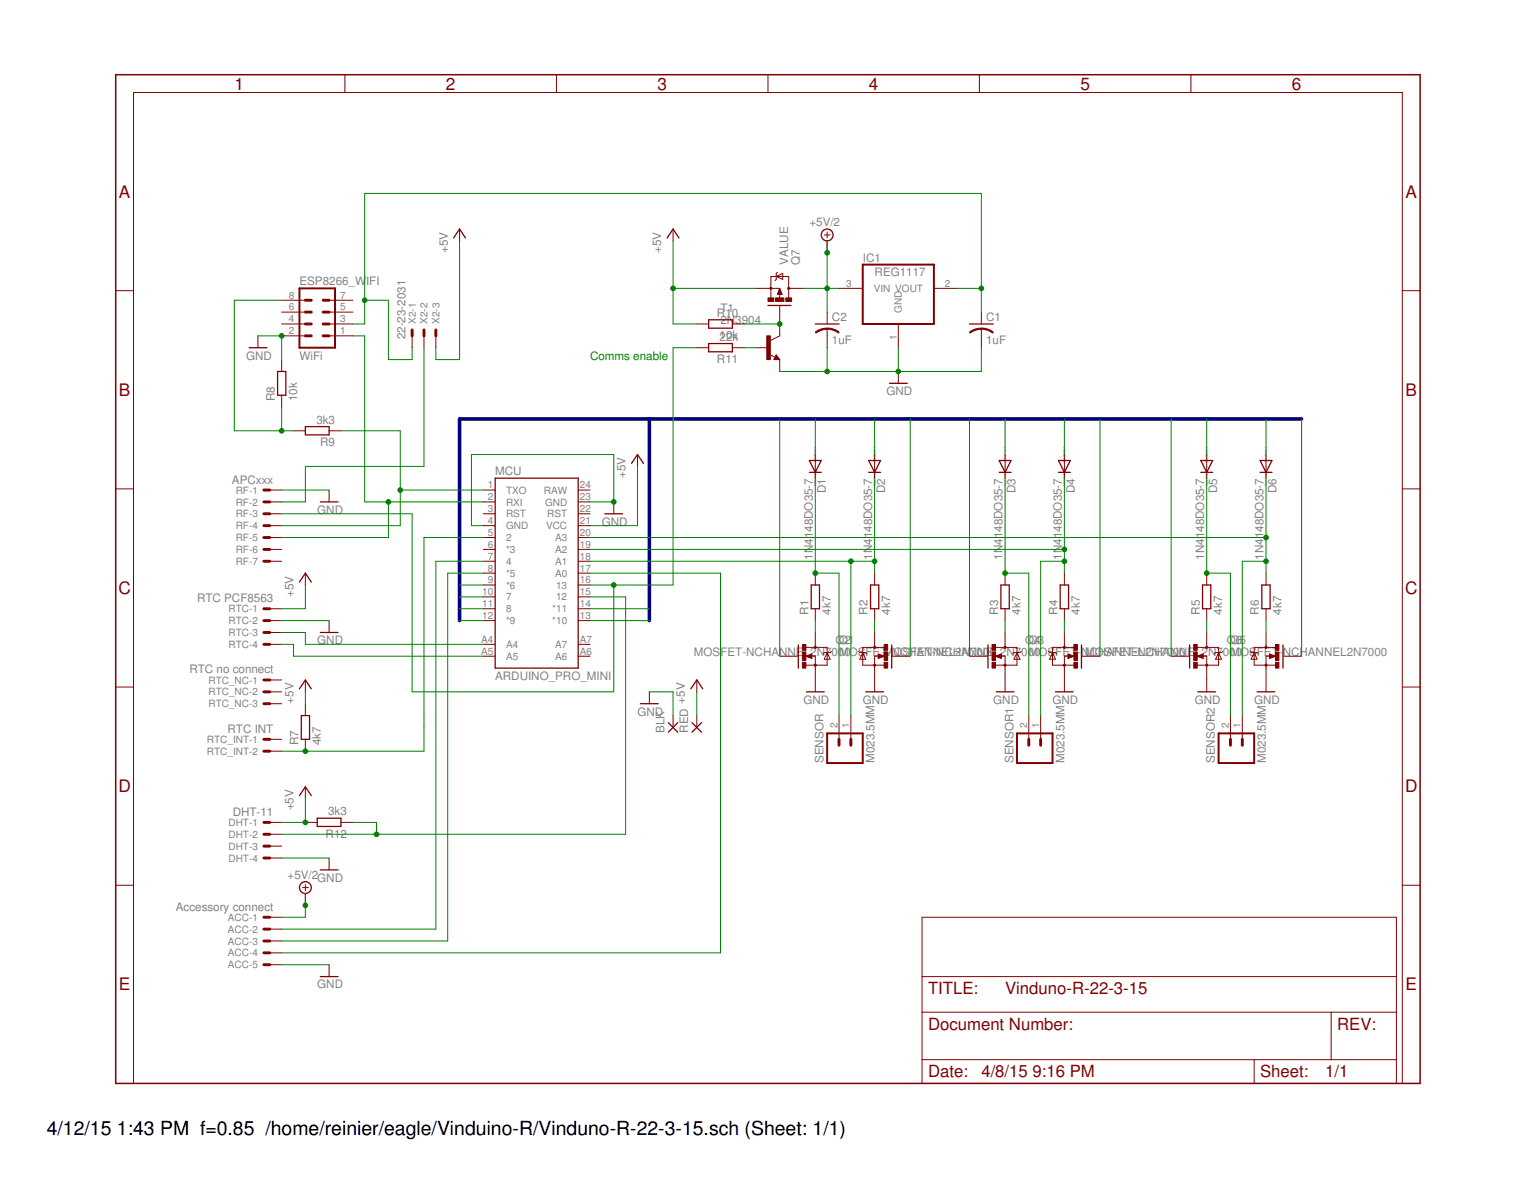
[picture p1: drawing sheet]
<svg xmlns="http://www.w3.org/2000/svg" width="279mm" height="216mm" viewBox="0 0 279 216" stroke-linecap="round" stroke-linejoin="round" font-family="sans-serif">
<defs><g id="words">
<g font-size="3.5">
<text x="8.5" y="206.4">4/12/15</text>
<text x="21.3" y="206.4">1:43 PM f=0.85 /home/reinier/eagle/Vinduino-R/Vinduno-R-22-3-15.sch (Sheet: 1/1)</text>
</g>
<g font-size="3.1" fill="#800000">
<text x="42.7" y="16.3">1</text>
<text x="81.2" y="16.3">2</text>
<text x="119.7" y="16.3">3</text>
<text x="158.2" y="16.3">4</text>
<text x="196.6" y="16.3">5</text>
<text x="235.1" y="16.3">6</text>
<text x="21.6" y="36">A</text>
<text x="255.8" y="36">A</text>
<text x="21.6" y="72">B</text>
<text x="255.8" y="72">B</text>
<text x="21.6" y="108">C</text>
<text x="255.8" y="108">C</text>
<text x="21.6" y="144.1">D</text>
<text x="255.8" y="144.1">D</text>
<text x="21.6" y="180.1">E</text>
<text x="255.8" y="180.1">E</text>
</g>
<g font-size="3" fill="#800000">
<text x="168.9" y="180.9">TITLE:</text>
<text x="182.9" y="180.9">Vinduno-R-22-3-15</text>
<text x="168.9" y="187.3">Document Number:</text>
<text x="243.4" y="187.3">REV:</text>
<text x="168.9" y="196">Date:</text>
<text x="178.6" y="196">4/8/15</text>
<text x="187.9" y="196">9:16 PM</text>
<text x="229.4" y="196">Sheet:</text>
<text x="241.2" y="196">1/1</text>
</g>
<g font-size="2.1" fill="#808080">
<text x="147.3" y="41.1">+5V/2</text>
<text x="81.5" y="46" transform="rotate(-90 81.5 46)">+5V</text>
<text x="120.3" y="46" transform="rotate(-90 120.3 46)">+5V</text>
<text x="157" y="47.6">IC1</text>
<text x="54.5" y="51.8">ESP8266_W</text>
<text x="66.6" y="51.8">IFI</text>
<text x="143.4" y="48.1" transform="rotate(-90 143.4 48.1)">VALUE</text>
<text x="145.6" y="48.1" transform="rotate(-90 145.6 48.1)">Q7</text>
<text x="159.2" y="50.3">REG1117</text>
<text x="130.5" y="57.7">R10</text>
<text x="131.1" y="58.9">2N3904</text>
<text x="131.1" y="56.8">T1</text>
<text x="151.4" y="58.4">C2</text>
<text x="179.5" y="58.4">C1</text>
<text x="44.8" y="65.4">GND</text>
<text x="54.5" y="65.4">WiFi</text>
<text x="73.8" y="61.7" transform="rotate(-90 73.8 61.7)">22-23-2031</text>
<text x="131" y="61.7">10k</text>
<text x="131" y="61.9">22</text>
<text x="151.4" y="62.5">1uF</text>
<text x="179.5" y="62.5">1uF</text>
<text x="130.5" y="66">R11</text>
<text x="161.4" y="71.9">GND</text>
<text x="50" y="73" transform="rotate(-90 50 73)">R8</text>
<text x="54.1" y="73" transform="rotate(-90 54.1 73)">10k</text>
<text x="57.6" y="77">3k3</text>
<text x="58.3" y="81.1">R9</text>
<text x="42.2" y="88">APCxxx</text>
<text x="90.1" y="86.3">MCU</text>
<text x="113.9" y="87" transform="rotate(-90 113.9 87)">+5V</text>
<text x="150.3" y="89.7" transform="rotate(-90 150.3 89.7)">D1</text>
<text x="161.1" y="89.7" transform="rotate(-90 161.1 89.7)">D2</text>
<text x="184.9" y="89.7" transform="rotate(-90 184.9 89.7)">D3</text>
<text x="195.7" y="89.7" transform="rotate(-90 195.7 89.7)">D4</text>
<text x="221.6" y="89.7" transform="rotate(-90 221.6 89.7)">D5</text>
<text x="232.3" y="89.7" transform="rotate(-90 232.3 89.7)">D6</text>
<text x="57.8" y="93.5">GND</text>
<text x="109.6" y="95.6">GND</text>
<text x="147.9" y="101.8" transform="rotate(-90 147.9 101.8)">1N4148DO35-7</text>
<text x="158.7" y="101.8" transform="rotate(-90 158.7 101.8)">1N4148DO35-7</text>
<text x="182.5" y="101.8" transform="rotate(-90 182.5 101.8)">1N4148DO35-7</text>
<text x="193.3" y="101.8" transform="rotate(-90 193.3 101.8)">1N4148DO35-7</text>
<text x="219.2" y="101.8" transform="rotate(-90 219.2 101.8)">1N4148DO35-7</text>
<text x="230" y="101.8" transform="rotate(-90 230 101.8)">1N4148DO35-7</text>
<text x="35.9" y="109.5">RTC PCF8563</text>
<text x="53.4" y="108.6" transform="rotate(-90 53.4 108.6)">+5V</text>
<text x="147.1" y="111.8" transform="rotate(-90 147.1 111.8)">R1</text>
<text x="151.2" y="111.8" transform="rotate(-90 151.2 111.8)">4k7</text>
<text x="157.9" y="111.8" transform="rotate(-90 157.9 111.8)">R2</text>
<text x="162" y="111.8" transform="rotate(-90 162 111.8)">4k7</text>
<text x="181.7" y="111.8" transform="rotate(-90 181.7 111.8)">R3</text>
<text x="185.8" y="111.8" transform="rotate(-90 185.8 111.8)">4k7</text>
<text x="192.5" y="111.8" transform="rotate(-90 192.5 111.8)">R4</text>
<text x="196.5" y="111.8" transform="rotate(-90 196.5 111.8)">4k7</text>
<text x="218.4" y="111.8" transform="rotate(-90 218.4 111.8)">R5</text>
<text x="222.4" y="111.8" transform="rotate(-90 222.4 111.8)">4k7</text>
<text x="229.2" y="111.8" transform="rotate(-90 229.2 111.8)">R6</text>
<text x="233.2" y="111.8" transform="rotate(-90 233.2 111.8)">4k7</text>
<text x="57.8" y="117.2">GND</text>
<text x="126.3" y="119.4">MOSFET-NCHANNEL2N7000</text>
<text x="152.7" y="119.4">MOS</text>
<text x="152.7" y="117.2">Q21</text>
<text x="157.5" y="119.4">FETM</text>
<text x="161.5" y="119.4">-NCHANNEL2N700</text>
<text x="162.6" y="119.4">OSFET-NCHANNE0L2N7000</text>
<text x="187.3" y="119.4">MOS</text>
<text x="187.3" y="117.2">Q43</text>
<text x="192.1" y="119.4">FET-NMOSFET-NCHANNEL2N7000</text>
<text x="198.3" y="119.4">CHANNEL2N7000</text>
<text x="224" y="119.4">MOS</text>
<text x="224" y="117.2">Q65</text>
<text x="228.8" y="119.4">FET-NCHANNEL2N7000</text>
<text x="34.5" y="122.5">RTC no connect</text>
<text x="90.1" y="123.7">ARDUINO_PRO_MINI</text>
<text x="53.4" y="128" transform="rotate(-90 53.4 128)">+5V</text>
<text x="116" y="130.2">GND</text>
<text x="124.7" y="128" transform="rotate(-90 124.7 128)">+5V</text>
<text x="146.2" y="128">GND</text>
<text x="157" y="128">GND</text>
<text x="180.8" y="128">GND</text>
<text x="191.6" y="128">GND</text>
<text x="217.5" y="128">GND</text>
<text x="228.3" y="128">GND</text>
<text x="41.4" y="133.3">RTC INT</text>
<text x="54.3" y="135.5" transform="rotate(-90 54.3 135.5)">R7</text>
<text x="58.4" y="135.5" transform="rotate(-90 58.4 135.5)">4k7</text>
<text x="120.9" y="133.3" transform="rotate(-90 120.9 133.3)">BLK</text>
<text x="125.2" y="133.3" transform="rotate(-90 125.2 133.3)">RED</text>
<text x="149.9" y="138.8" transform="rotate(-90 149.9 138.8)">SENSOR</text>
<text x="159.2" y="138.8" transform="rotate(-90 159.2 138.8)">M023.5MM</text>
<text x="184.5" y="138.8" transform="rotate(-90 184.5 138.8)">SENSOR1</text>
<text x="193.7" y="138.8" transform="rotate(-90 193.7 138.8)">M023.5MM</text>
<text x="221.2" y="138.8" transform="rotate(-90 221.2 138.8)">SENSOR2</text>
<text x="230.4" y="138.8" transform="rotate(-90 230.4 138.8)">M023.5MM</text>
<text x="42.4" y="148.4">DHT-11</text>
<text x="53.4" y="147.4" transform="rotate(-90 53.4 147.4)">+5V</text>
<text x="59.7" y="148.3">3k3</text>
<text x="59.3" y="152.4">R12</text>
<text x="52.4" y="159.8">+5V/2</text>
<text x="57.8" y="160.4">GND</text>
<text x="32" y="165.7">Accessory connect</text>
<text x="57.8" y="179.8">GND</text>
</g>
<text font-size="2.1" fill="#008000" x="107.4" y="65.4">Comms enable</text>
<g font-size="1.8" fill="#808080">
<text x="154" y="52.1">3</text>
<text x="159" y="53.1">VIN VOUT</text>
<text x="172" y="52.1">2</text>
<text x="52.6" y="58.6">4</text>
<text x="52.6" y="56.5">6</text>
<text x="52.6" y="54.3">8</text>
<text x="61.9" y="58.6">3</text>
<text x="61.9" y="56.5">5</text>
<text x="61.9" y="54.3">7</text>
<text x="75.7" y="58.9" transform="rotate(-90 75.7 58.9)">X2-1</text>
<text x="77.8" y="58.9" transform="rotate(-90 77.8 58.9)">X2-2</text>
<text x="80" y="58.9" transform="rotate(-90 80 58.9)">X2-3</text>
<text x="164.2" y="56.9" transform="rotate(-90 164.2 56.9)">GND</text>
<text x="52.6" y="60.8">2</text>
<text x="61.9" y="60.8">1</text>
<text x="163.2" y="61.9" transform="rotate(-90 163.2 61.9)">1</text>
<text x="42.9" y="89.8">RF-1</text>
<text x="88.8" y="88.8">1</text>
<text x="92.1" y="89.8">TXO</text>
<text x="99" y="89.8">RAW</text>
<text x="105.5" y="88.8">24</text>
<text x="42.9" y="91.9">RF-2</text>
<text x="42.9" y="94.1">RF-3</text>
<text x="88.8" y="95.3">4</text>
<text x="88.8" y="93.2">3</text>
<text x="88.8" y="91">2</text>
<text x="92.1" y="94.1">RST</text>
<text x="92.1" y="91.9">RXI</text>
<text x="99.2" y="91.9">GND</text>
<text x="99.6" y="94.1">RST</text>
<text x="105.5" y="91">23</text>
<text x="105.5" y="93.2">22</text>
<text x="105.5" y="95.3">21</text>
<text x="42.9" y="96.3">RF-4</text>
<text x="42.9" y="98.4">RF-5</text>
<text x="42.9" y="100.6">RF-6</text>
<text x="88.8" y="97.5">5</text>
<text x="88.8" y="99.6">6</text>
<text x="88.8" y="101.8">7</text>
<text x="92.1" y="98.4">2</text>
<text x="92.1" y="100.6">*3</text>
<text x="92.1" y="96.3">GND</text>
<text x="99.4" y="96.3">VCC</text>
<text x="101" y="100.6">A2</text>
<text x="101" y="98.4">A3</text>
<text x="105.5" y="101.8">18</text>
<text x="105.5" y="99.6">19</text>
<text x="105.5" y="97.5">20</text>
<text x="42.9" y="102.7">RF-7</text>
<text x="88.8" y="103.9">8</text>
<text x="88.8" y="106.1">9</text>
<text x="92.1" y="102.7">4</text>
<text x="92.1" y="104.9">*5</text>
<text x="92.1" y="107.1">*6</text>
<text x="101" y="104.9">A0</text>
<text x="101" y="102.7">A1</text>
<text x="101.2" y="107.1">13</text>
<text x="105.5" y="106.1">16</text>
<text x="105.5" y="103.9">17</text>
<text x="41.6" y="111.4">RTC-1</text>
<text x="41.6" y="113.5">RTC-2</text>
<text x="87.8" y="108.3">10</text>
<text x="87.8" y="110.4">11</text>
<text x="87.8" y="112.6">12</text>
<text x="92.1" y="109.2">7</text>
<text x="92.1" y="111.4">8</text>
<text x="92.1" y="113.5">*9</text>
<text x="100.5" y="113.5">*10</text>
<text x="100.5" y="111.4">*11</text>
<text x="101.2" y="109.2">12</text>
<text x="105.5" y="112.6">13</text>
<text x="105.5" y="110.4">14</text>
<text x="105.5" y="108.3">15</text>
<text x="41.6" y="115.7">RTC-3</text>
<text x="41.6" y="117.8">RTC-4</text>
<text x="87.6" y="116.9">A4</text>
<text x="87.6" y="119.1">A5</text>
<text x="92.1" y="117.8">A4</text>
<text x="101" y="117.8">A7</text>
<text x="105.5" y="116.9">A7</text>
<text x="105.5" y="119.1">A6</text>
<text x="38" y="124.3">RTC_NC-1</text>
<text x="92.1" y="120">A5</text>
<text x="101" y="120">A6</text>
<text x="38" y="126.5">RTC_NC-2</text>
<text x="38" y="128.6">RTC_NC-3</text>
<text x="37.7" y="135.1">RTC_INT-1</text>
<text x="37.7" y="137.3">RTC_INT-2</text>
<text x="152.4" y="132.5" transform="rotate(-90 152.4 132.5)">2</text>
<text x="154.6" y="132.5" transform="rotate(-90 154.6 132.5)">1</text>
<text x="187" y="132.5" transform="rotate(-90 187 132.5)">2</text>
<text x="189.1" y="132.5" transform="rotate(-90 189.1 132.5)">1</text>
<text x="223.7" y="132.5" transform="rotate(-90 223.7 132.5)">2</text>
<text x="225.8" y="132.5" transform="rotate(-90 225.8 132.5)">1</text>
<text x="41.6" y="150.2">DHT-1</text>
<text x="41.6" y="152.4">DHT-2</text>
<text x="41.6" y="154.5">DHT-3</text>
<text x="41.6" y="156.7">DHT-4</text>
<text x="41.5" y="167.5">ACC-1</text>
<text x="41.5" y="169.7">ACC-2</text>
<text x="41.5" y="171.8">ACC-3</text>
<text x="41.5" y="174">ACC-4</text>
<text x="41.5" y="176.1">ACC-5</text>
</g>
<g font-size=".5" fill="#800080">
<text x="148.6" y="88.4" transform="rotate(-90 148.6 88.4)">SpiceOrder 2</text>
<text x="148.6" y="84.1" transform="rotate(-90 148.6 84.1)">SpiceOrder 1</text>
<text x="159.4" y="88.4" transform="rotate(-90 159.4 88.4)">SpiceOrder 2</text>
<text x="159.4" y="84.1" transform="rotate(-90 159.4 84.1)">SpiceOrder 1</text>
<text x="183.1" y="88.4" transform="rotate(-90 183.1 88.4)">SpiceOrder 2</text>
<text x="183.1" y="84.1" transform="rotate(-90 183.1 84.1)">SpiceOrder 1</text>
<text x="193.9" y="88.4" transform="rotate(-90 193.9 88.4)">SpiceOrder 2</text>
<text x="193.9" y="84.1" transform="rotate(-90 193.9 84.1)">SpiceOrder 1</text>
<text x="219.8" y="88.4" transform="rotate(-90 219.8 88.4)">SpiceOrder 2</text>
<text x="219.8" y="84.1" transform="rotate(-90 219.8 84.1)">SpiceOrder 1</text>
<text x="230.6" y="88.4" transform="rotate(-90 230.6 88.4)">SpiceOrder 2</text>
<text x="230.6" y="84.1" transform="rotate(-90 230.6 84.1)">SpiceOrder 1</text>
</g>
</g></defs>
<g fill="none" stroke="#800000" stroke-width=".23">
<path d="M82.6 43.3l1.1-1.6 1 1.6M121.4 43.3l1.1-1.6 1.1 1.6M129 58.2h4.3v1.5h-4.3zM139.8 55.6h4.2M148.4 58.9h4.3M176.5 58.9h4.3M45.3 63.2h3.3M50.5 67.6h1.5v4.3h-1.5zM55.6 77.6h4.3v1.5h-4.3zM129 62.5h4.3v1.5h-4.3zM141.3 65l.1 .2h-.3l.2-.5 .4 .6h-.6M161.9 69.7h3.2"/>
<path d="M58.3 91.3h3.2M90.1 87h15.1v34.5h-15.1zM110.1 93.5h3.2M115 84.3l1-1.6 1.1 1.6M147.3 85.9h2.2M147.3 83.8h2.2l-1.1 2.1zM158.1 83.8h2.2l-1.1 2.1zM158.1 85.9h2.2M181.9 85.9h2.1M181.9 83.8h2.1l-1.1 2.1zM192.7 85.9h2.1M192.7 83.8h2.1l-1.1 2.1z"/>
<path d="M218.6 85.9h2.1M218.6 83.8h2.1l-1.1 2.1zM229.4 85.9h2.1M229.4 83.8h2.1l-1.1 2.1zM54.5 105.9l1.1-1.7 1.1 1.7M58.3 115h3.2M145.3 117.3v4.2M147.7 106.4h1.5v4.3h-1.5zM158.5 106.4h1.5v4.3h-1.5zM162.3 117.3v4.2M179.8 117.3v4.2M182.2 106.4h1.5v4.3h-1.5z"/>
<path d="M193 106.4h1.5v4.3h-1.5zM196.8 117.3v4.2M216.5 117.3v4.2M218.9 106.4h1.5v4.3h-1.5zM229.7 106.4h1.5v4.3h-1.5zM233.5 117.3v4.2M54.5 125.3l1.1-1.6 1.1 1.6M54.8 130.2h1.5v4.3h-1.5zM116.6 128h3.2M121.6 131.4l1.8 1.8M123.4 131.4l-1.8 1.8M125.8 125.3l1-1.6 1.1 1.6"/>
<path d="M126 131.4l1.7 1.8M127.7 131.4l-1.7 1.8M146.8 125.8h3.2M157.6 125.8h3.2M181.3 125.8h3.3M192.1 125.8h3.2M218 125.8h3.3M228.8 125.8h3.3M54.5 144.7l1.1-1.6 1.1 1.6M57.7 148.8h4.4v1.5h-4.4zM58.3 158.2h3.2M58.3 177.6h3.2"/>
<circle cx="150.6" cy="42.7" r="1.08"/>
<circle cx="55.6" cy="161.4" r="1.08"/>
</g>
<g fill="none" stroke="#800000" stroke-width=".18">
<path d="M62.8 13.6v3.2M101.3 13.6v3.2M139.8 13.6v3.2M178.3 13.6v3.2M216.8 13.6v3.2M21.1 52.9h3.2M51.3 58.9h4.3M51.3 56.8h4.3M51.3 54.6h4.3M59.9 58.9h4.3M59.9 56.8h4.3M59.9 54.6h4.3"/>
<path d="M83.7 41.7v2.1M122.5 41.7v2.1M126.8 58.9h2.2M133.3 58.9h2.2M137.6 52.5h4.3M141.3 50.3l1.2-.6v1.1zM141.5 49.5l-.2 .2v1.1l-.2 .3M141.9 52.5l.5 1h-.9zM141.9 53.4v.8M141.9 55.7v5.4l-1.7 .9M143.6 52.5h2.6M143.6 54.2v-3.9h-3.3v3.9"/>
<path d="M150 42.7h1.1M150.6 42.2v1.1M150.6 43.8v2.2M150.6 56.8v2.1M150.6 59.8v3.4M152.7 52.5h4.3M163.5 58.9v4.3M170 52.5h4.3M178.6 56.8v2.1M178.6 59.8v3.4M255.2 52.9h3.3M46.9 61.1v2.1"/>
<path d="M51.3 61.1h4.3M51.3 65.4v2.2M51.3 71.9v2.1M53.4 78.4h2.2M59.9 61.1h4.3M59.9 78.4h2.2M75 61.1v2.1M77.2 61.1v2.1M79.3 61.1v2.1M126.8 63.2h2.2M133.3 63.2h2.2M137.6 63.2h2.2"/>
<path d="M140 64.5l1.1 .5M141.3 64.5l.6 .9h-1zM141.9 65.4v2.2M163.5 67.6v2.1M21.1 88.9h3.2M49.1 97.8h2.2M49.1 99.9h2.2M49.1 95.6h2.2M49.1 91.3h2.2M49.1 89.1h2.2M49.1 93.5h2.2M59.9 89.1v2.2"/>
<path d="M88 97.8h2.1M88 99.9h2.1M88 95.6h2.1M88 91.3h2.1M88 89.1h2.1M88 93.5h2.1M105.2 97.8h2.2M105.2 99.9h2.2M105.2 95.6h2.2M105.2 91.3h2.2M105.2 89.1h2.2M105.2 93.5h2.2"/>
<path d="M111.7 91.3v2.2M116 82.7v2.1M148.4 82.7v4.3M159.2 82.7v4.3M182.9 82.7v4.3M193.7 82.7v4.3M219.6 82.7v4.3M230.4 82.7v4.3M255.2 88.9h3.3M49.1 102.1h2.2M49.1 110.7h2.2M49.1 112.9h2.2"/>
<path d="M49.1 117.2h2.2M49.1 115h2.2M55.6 104.2v2.2M59.9 112.9v2.1M88 102.1h2.1M88 104.2h2.1M88 106.4h2.1M88 108.6h2.1M88 110.7h2.1M88 112.9h2.1M88 117.2h2.1M88 119.4h2.1"/>
<path d="M105.2 102.1h2.2M105.2 104.2h2.2M105.2 106.4h2.2M105.2 108.6h2.2M105.2 110.7h2.2M105.2 112.9h2.2M105.2 117.2h2.2M105.2 119.4h2.2M141.9 119.4h3.3M146.7 119.4l1.1-.5v.9zM146.7 117.8h3.9v3.2h-3.9M147.7 119.4h.7v6.4"/>
<path d="M148.4 104.2v2.2M148.4 110.7v2.2M148.4 115v2.8M150.6 118.7l.5 1.2h-1.1zM151.3 118.5l-.2 .2h-1.1l-.2 .2M156.3 118.5l.2 .2h1.1l.2 .2M157 118.7l.6 1.2h-1.1zM159.2 104.2v2.2M159.2 110.7v2.2M159.2 115v2.8M159.9 118.9l1 .5-1 .4zM160 119.4h-.8v6.4"/>
<path d="M160.9 117.8h-3.9v3.2h3.9M162.4 119.4h3.3M176.5 119.4h3.2M181.2 119.4l1.1-.5v.9zM181.3 117.8h3.8v3.2h-3.9M182.2 119.4h.7v6.4M182.9 104.2v2.2M182.9 110.7v2.2M182.9 115v2.8M185.1 118.7l.6 1.2h-1.1zM185.9 118.5l-.2 .2h-1.1l-.3 .2M190.8 118.5l.2 .2h1.1l.2 .2"/>
<path d="M191.6 118.7l.5 1.2h-1.1zM193.7 104.2v2.2M193.7 110.7v2.2M193.7 115v2.8M194.4 118.9l1.1 .5-1.1 .4zM194.5 119.4h-.8v6.4M195.5 117.8h-3.9v3.2h3.9M197 119.4h3.2M213.2 119.4h3.2M217.9 119.4l1.1-.5v.9zM217.9 117.8h3.9v3.2h-3.9M218.9 119.4h.7v6.4"/>
<path d="M219.6 104.2v2.2M219.6 110.7v2.2M219.6 115v2.8M221.8 118.7l.5 1.2h-1zM222.5 118.5l-.2 .2h-1l-.3 .2M227.5 118.5l.2 .2h1.1l.2 .2M228.3 118.7l.5 1.2h-1.1zM230.4 104.2v2.2M230.4 110.7v2.2M230.4 115v2.8M231.1 118.9l1.1 .5-1.1 .4zM231.2 119.4h-.8v6.4"/>
<path d="M232.1 117.8h-3.8v3.2h3.9M233.7 119.4h3.2M21.1 125h3.2M49.1 123.7h2.2M49.1 125.8h2.2M49.1 128h2.2M49.1 134.5h2.2M49.1 136.6h2.2M55.6 123.7v2.1M55.6 128v2.2M55.6 134.5v2.1M118.2 125.8v2.2"/>
<path d="M122.5 130.2v2.1M126.8 123.7v2.1M126.8 130.2v2.1M152.7 130.2v4.3M154.9 130.2v4.3M187.3 130.2v4.3M189.4 130.2v4.3M224 130.2v4.3M226.1 130.2v4.3M255.2 125h3.3M49.1 149.6h2.2M49.1 151.7h2.2"/>
<path d="M49.1 153.9h2.2M49.1 156.1h2.2M55.6 143.1v2.2M55.6 149.6h2.1M59.9 156.1v2.1M62.1 149.6h2.1M21.1 161h3.2M49.1 166.8h2.2M49.1 169h2.2M49.1 171.2h2.2M49.1 173.3h2.2M49.1 175.5h2.2"/>
<path d="M55.1 161.4h1M55.6 160.9v1.1M55.6 162.5v2.2M59.9 175.5v2.1M167.8 166.8h86.4v30.3h-86.4zM167.8 177.6h86.4M255.2 161h3.3M24.3 197.1v-180.3h230.9v180.3M167.8 184.1h86.4M167.8 192.7h86.4M228.3 192.7v4.4M242.3 184.1v8.6"/>
</g>
<g fill="none" stroke="#800000" stroke-width=".36">
<path d="M54.5 52.5h6.5v10.7h-6.5zM157 48.1h13v10.8h-13zM150.6 133.4h6.4v5.4h-6.4zM185.1 133.4h6.5v5.4h-6.5zM221.8 133.4h6.5v5.4h-6.5z"/>
<circle cx="140.3" cy="52.5" r=".11"/>
<circle cx="143.6" cy="52.5" r=".11"/>
<circle cx="148.4" cy="117.8" r=".11"/>
<circle cx="159.2" cy="117.8" r=".11"/>
<circle cx="182.9" cy="117.8" r=".11"/>
<circle cx="193.7" cy="117.8" r=".11"/>
<circle cx="219.6" cy="117.8" r=".11"/>
<circle cx="230.4" cy="117.8" r=".11"/>
<circle cx="148.4" cy="121" r=".11"/>
<circle cx="159.2" cy="121" r=".11"/>
<circle cx="182.9" cy="121" r=".11"/>
<circle cx="193.7" cy="121" r=".11"/>
<circle cx="219.6" cy="121" r=".11"/>
<circle cx="230.4" cy="121" r=".11"/>
</g>
<g fill="none" stroke="#800000" stroke-width=".53">
<path d="M55.6 56.8h1.1M55.6 58.9h1.1M55.6 54.6h1.1M58.8 56.8h1.1M58.8 58.9h1.1M58.8 54.6h1.1M55.6 61.1h1.1M58.8 61.1h1.1M75 60v1.1M77.2 60v1.1M79.3 60v1.1M48 89.1h1.1"/>
<path d="M48 91.3h1.1M48 93.5h1.1M48 95.6h1.1M48 97.8h1.1M48 99.9h1.1M48 110.7h1.1M48 112.9h1.1M48 115h1.1M48 117.2h1.1M48 102.1h1.1M48 123.7h1.1M48 125.8h1.1"/>
<path d="M48 128h1.1M48 134.5h1.1M48 136.6h1.1M152.7 134.5v1.1M154.9 134.5v1.1M187.3 134.5v1.1M189.4 134.5v1.1M224 134.5v1.1M226.1 134.5v1.1M48 149.6h1.1M48 151.7h1.1M48 153.9h1.1"/>
<path d="M48 156.1h1.1M48 166.8h1.1M48 169h1.1M48 171.2h1.1M48 173.3h1.1M48 175.5h1.1"/>
</g>
<path d="M21.1 13.6h237.4v183.5h-237.4zM141.9 53.2v.2h.3l-.3-.7-.2 .7M147.7 119.1l-.8 .3 .8 .2v-.2h-.3M160 119.1l.7 .3-.7 .2v-.2h.2M182.2 119.1l-.8 .3 .8 .2v-.2h-.2M194.5 119.1l.7 .3-.7 .2v-.2h.2M218.9 119.1l-.8 .3 .8 .2v-.2h-.2M231.2 119.1l.7 .3-.7 .2v-.2h.2" fill="none" stroke="#800000" stroke-width=".28"/>
<g fill="#800000" stroke="#800000" stroke-width=".18">
<path d="M146 120.5h.7v1h-.7z"/>
<path d="M146 117.2h.7v1.1h-.7z"/>
<path d="M146 118.6h.7v1.5h-.7z"/>
<path d="M160.9 120.5h.7v1h-.7z"/>
<path d="M160.9 117.2h.7v1.1h-.7z"/>
<path d="M160.9 118.6h.7v1.5h-.7z"/>
<path d="M180.6 120.5h.6v1h-.6z"/>
<path d="M180.6 117.2h.6v1.1h-.6z"/>
<path d="M180.6 118.6h.6v1.5h-.6z"/>
<path d="M195.5 120.5h.6v1h-.6z"/>
<path d="M195.5 117.2h.6v1.1h-.6z"/>
<path d="M195.5 118.6h.6v1.5h-.6z"/>
<path d="M217.3 120.5h.6v1h-.6z"/>
<path d="M217.3 117.2h.6v1.1h-.6z"/>
<path d="M217.3 118.6h.6v1.5h-.6z"/>
<path d="M232.2 120.5h.6v1h-.6z"/>
<path d="M232.2 117.2h.6v1.1h-.6z"/>
<path d="M232.2 118.6h.6v1.5h-.6z"/>
<path d="M139.8 54.2h1v.6h-1z"/>
<path d="M143 54.2h1.1v.6h-1.1z"/>
<path d="M141.2 54.2h1.5v.6h-1.5z"/>
<path d="M139.6 61.1h.6v4.3h-.6z"/>
</g>
<g fill="#800000" stroke="#800000" stroke-width=".18">
<path d="M178.6 59.7l1.2 .2 1 .5-.1 .2-.8-.5-1.3-.2z" fill-rule="evenodd"/>
<path d="M176.5 60.4l1-.5 1.1-.2v.2l-.8 .1-1.2 .6z" fill-rule="evenodd"/>
<path d="M150.6 59.7l1.1 .2 1 .5-.1 .2-.8-.5-1.2-.2z" fill-rule="evenodd"/>
<path d="M148.4 60.4l1-.5 1.2-.2v.2l-.9 .1-1.2 .6z" fill-rule="evenodd"/>
</g>
<path d="M118.2 76.2v36.7M236.9 76.2h-153.2v36.7" fill="none" stroke="#000080" stroke-width=".66"/>
<g fill="none" stroke="#008000" stroke-width=".18">
<path d="M51.3 54.6h-8.6v23.8h10.7M66.4 54.6h4.3v10.8h4.3v-2.2M83.7 43.8v21.6h-4.4v-2.2M122.5 43.8v15.1h4.3M122.5 52.5h15.1M135.5 58.9h6.4M146.2 52.5h6.5M150.6 43.8v13M174.3 52.5h4.3M178.6 56.8v-21.6h-112.2v23.7h-2.2M46.9 61.1h4.4v4.3M51.3 74v4.4"/>
<path d="M62.1 78.4h10.8v17.2h-21.6M64.2 61.1h2.2v30.2h21.6M77.2 63.2v21.6h-21.6v6.5h-4.3M126.8 63.2h-4.3v43.2h-15.1M135.5 63.2h2.1M141.9 76.2v43.2M148.4 76.2v6.5M150.6 63.2v4.4M159.2 76.2v6.5M163.5 63.2v4.4M165.7 76.2v43.2M176.5 76.2v43.2"/>
<path d="M178.6 63.2v4.4h-36.7M182.9 76.2v6.5M193.7 76.2v6.5M200.2 76.2v43.2M213.2 76.2v43.2M219.6 76.2v6.5M230.4 76.2v6.5M236.9 76.2v43.2M51.3 93.5h23.7v32.3h36.7v-19.4M51.3 89.1h8.6M70.7 91.3v6.5h-19.4M72.9 89.1h15.1"/>
<path d="M88 97.8h-10.8v38.8h-25.9M107.4 91.3h4.3v-8.6h-25.9v12.9h2.2M107.4 99.9h86.3M107.4 97.8h123M116 84.8v10.8h-8.6M148.4 87v17.2h4.3v26M159.2 87v17.2M182.9 87v17.2h4.4v26M193.7 87v17.2M219.6 87v17.2h4.4v26M230.4 87v17.2M51.3 112.9h8.6"/>
<path d="M51.3 117.2h2.1v2.2h34.6M51.3 115h4.3v2.2h32.4M55.6 106.4v4.3h-4.3M83.7 112.9h4.3M83.7 106.4h4.3M83.7 108.6h4.3M83.7 110.7h4.3M88 104.2h-6.5v67h-30.2M88 102.1h-8.7v66.9h-28M107.4 104.2h23.7v69.1h-79.8M107.4 102.1h51.8M107.4 112.9h10.8"/>
<path d="M107.4 108.6h6.5v43.1h-62.6M107.4 110.7h10.8M148.4 112.9v2.1M154.9 102.1v28.1M159.2 112.9v2.1M182.9 112.9v2.1M193.7 102.1h-4.3v28.1M193.7 112.9v2.1M219.6 112.9v2.1M230.4 102.1h-4.3v28.1M230.4 112.9v2.1M55.6 125.8v2.2"/>
<path d="M118.2 125.8h4.3v4.4M126.8 125.8v4.4M51.3 156.1h8.6M55.6 145.3v4.3h-4.3M64.2 149.6h4.3v2.1M51.3 175.5h8.6M55.6 162.5v4.3h-4.3"/>
</g>
<g fill="#008000" stroke="#008000" stroke-width=".18">
<circle cx="148.4" cy="104.2" r=".42"/>
<circle cx="159.2" cy="102.1" r=".42"/>
<circle cx="154.9" cy="102.1" r=".42"/>
<circle cx="111.7" cy="91.3" r=".42"/>
<circle cx="51.3" cy="61.1" r=".42"/>
<circle cx="163.5" cy="67.6" r=".42"/>
<circle cx="150.6" cy="67.6" r=".42"/>
<circle cx="182.9" cy="104.2" r=".42"/>
<circle cx="193.7" cy="102.1" r=".42"/>
<circle cx="193.7" cy="99.9" r=".42"/>
<circle cx="219.6" cy="104.2" r=".42"/>
<circle cx="230.4" cy="102.1" r=".42"/>
<circle cx="230.4" cy="97.8" r=".42"/>
<circle cx="111.7" cy="106.4" r=".42"/>
<circle cx="72.9" cy="89.1" r=".42"/>
<circle cx="70.7" cy="91.3" r=".42"/>
<circle cx="51.3" cy="78.4" r=".42"/>
<circle cx="141.9" cy="58.9" r=".42"/>
<circle cx="68.5" cy="151.7" r=".42"/>
<circle cx="55.6" cy="136.6" r=".42"/>
<circle cx="150.6" cy="52.5" r=".42"/>
<circle cx="150.6" cy="46" r=".42"/>
<circle cx="55.6" cy="164.7" r=".42"/>
<circle cx="55.6" cy="149.6" r=".42"/>
<circle cx="122.5" cy="52.5" r=".42"/>
<circle cx="178.6" cy="52.5" r=".42"/>
<circle cx="66.4" cy="54.6" r=".42"/>
</g>
<use href="#words"/>
</svg>
